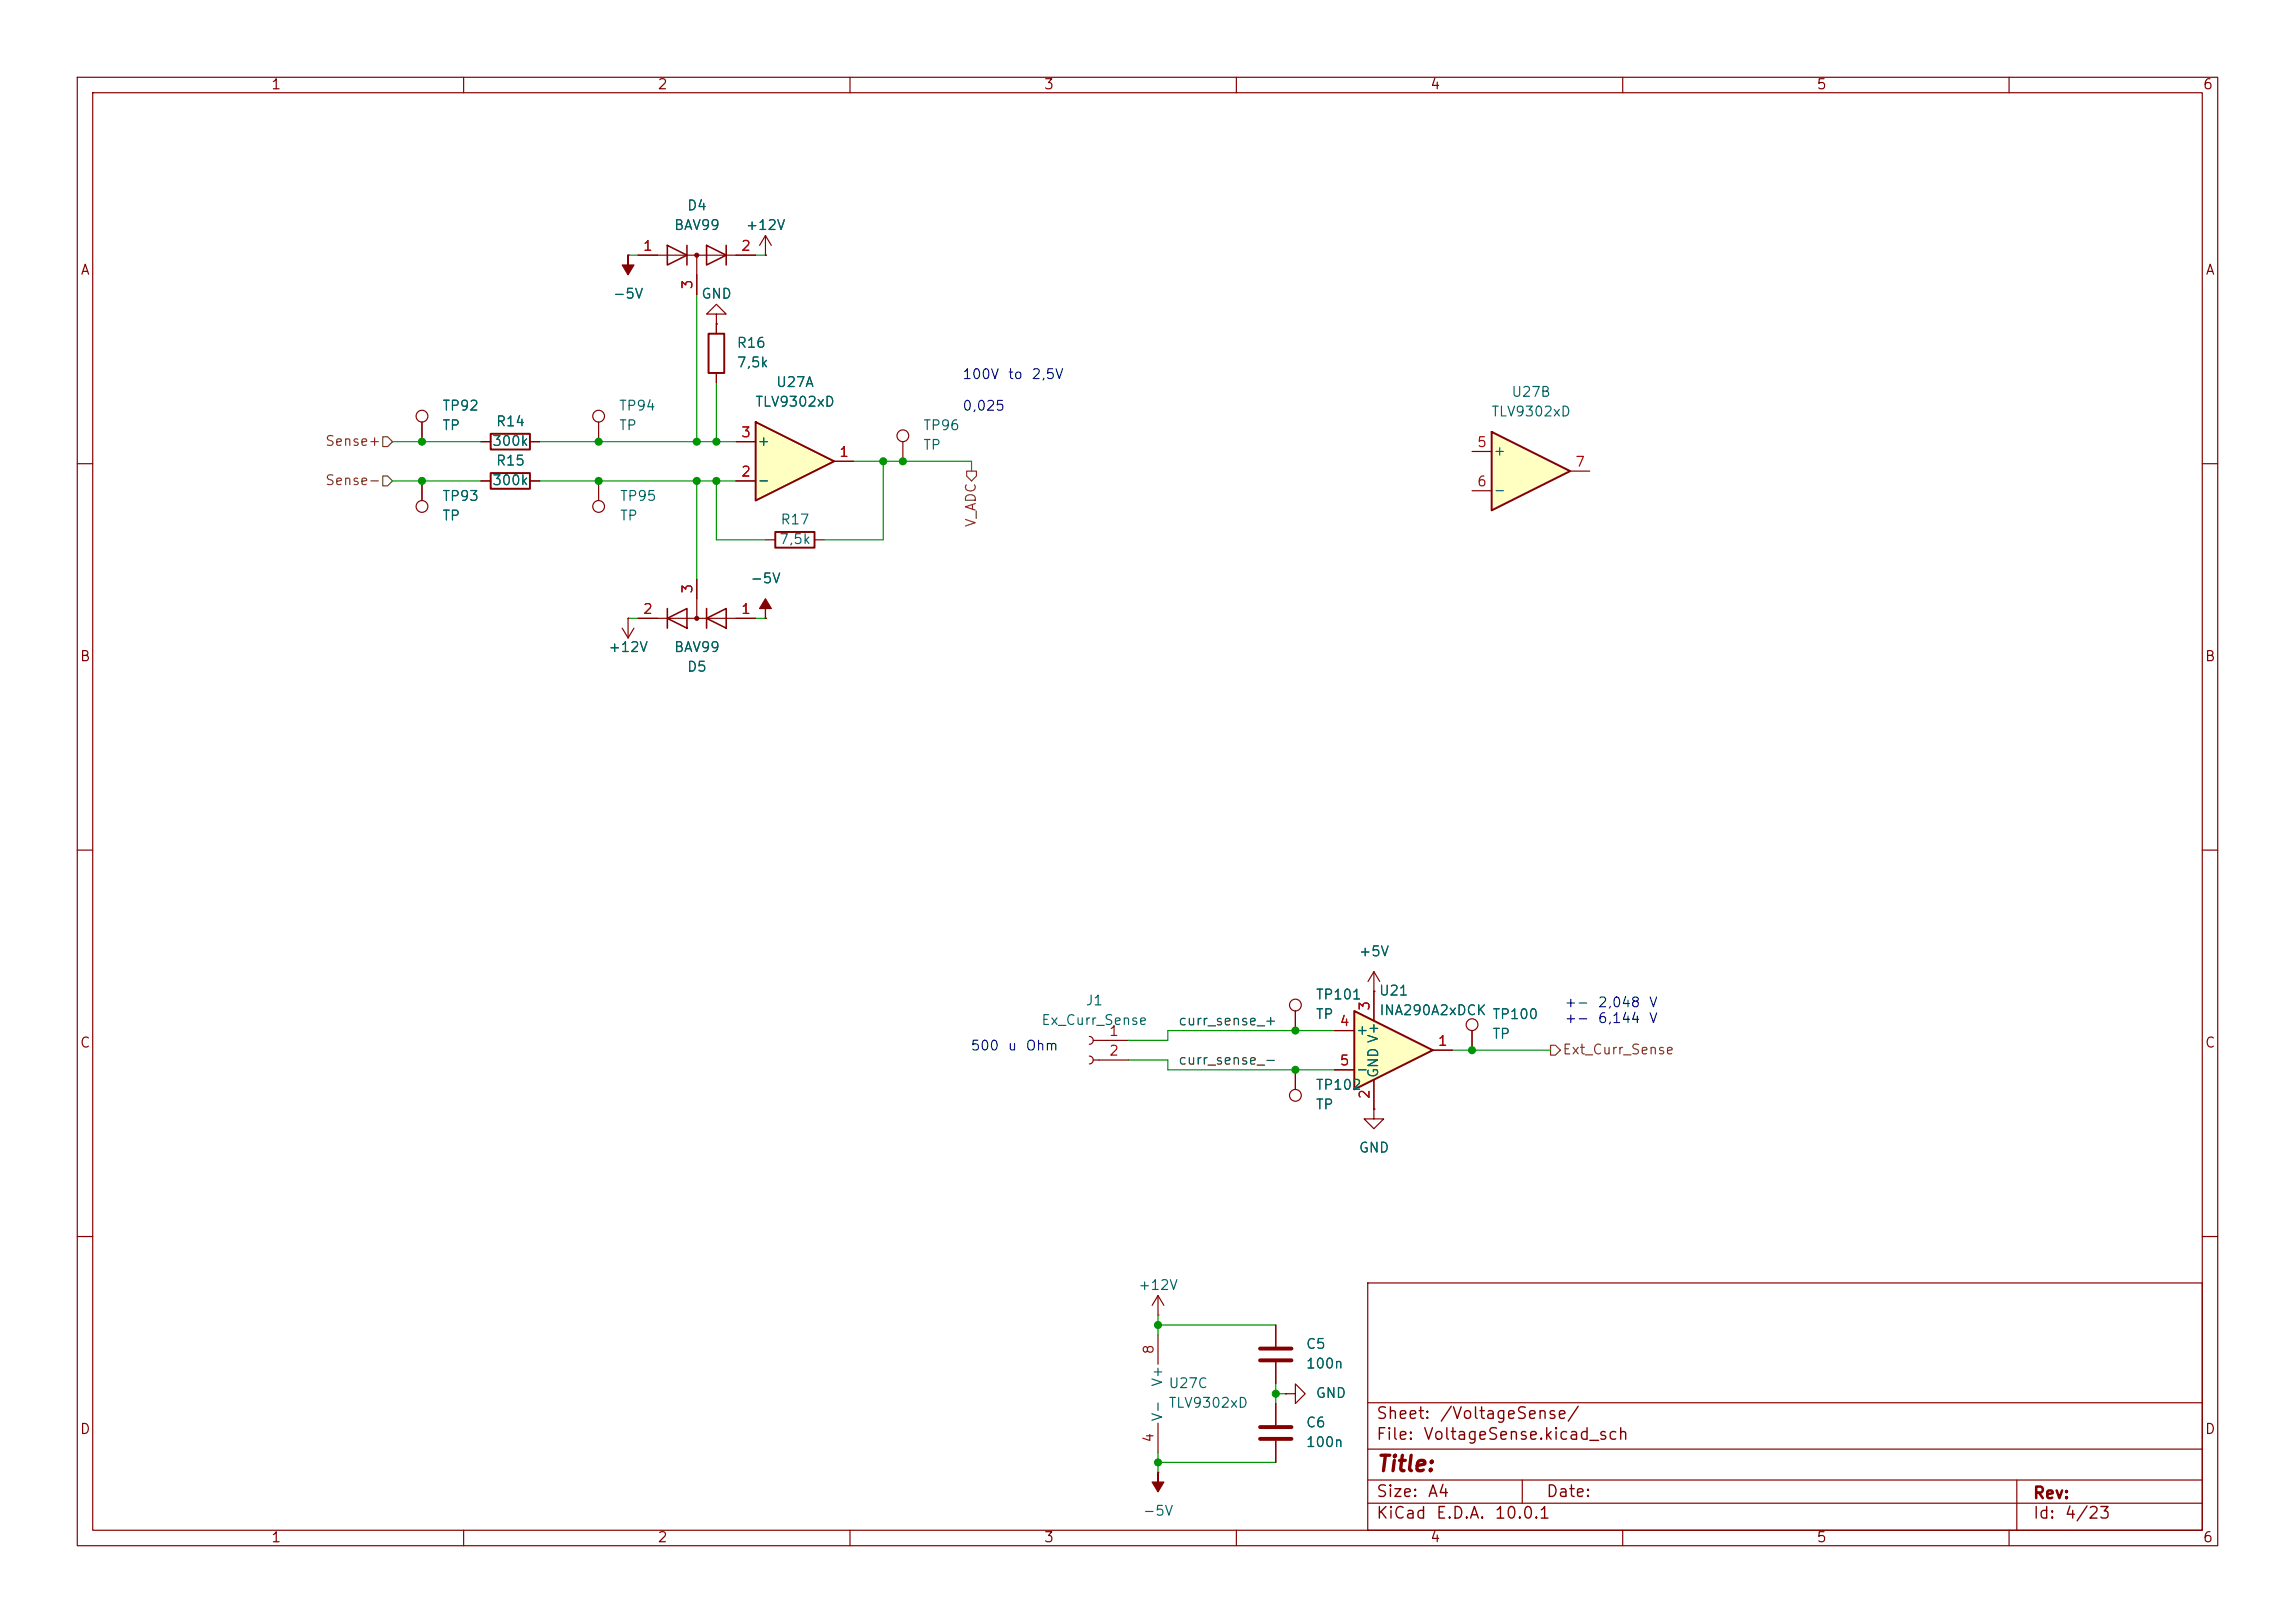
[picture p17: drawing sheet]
<svg xmlns="http://www.w3.org/2000/svg" width="297mm" height="210mm" viewBox="0 0 297 210" stroke-linecap="round" stroke-linejoin="round" font-family="sans-serif">
<defs><g id="words">
<text font-size="2" fill="#840000" x="178" y="190.9">Title:</text>
<g font-size="1.5" fill="#840000">
<text x="178" y="184">Sheet:</text>
<text x="186.2" y="184">/VoltageSense/</text>
<text x="178" y="186.7">File:</text>
<text x="184.1" y="186.7">VoltageSense.kicad_sch</text>
<text x="178" y="196.9">KiCad</text>
<text x="178" y="194.1">Size:</text>
<text x="184.7" y="194.1">A4</text>
<text x="185.7" y="196.9">E.D.A.</text>
<text x="193.3" y="196.9">10.0.1</text>
<text x="200" y="194.1">Date:</text>
<text x="263" y="194.3">Rev:</text>
<text x="263" y="196.9">Id:</text>
<text x="267.1" y="196.9">4/23</text>
</g>
<g font-size="1.3" fill="#840000">
<text x="35" y="11.9">1</text>
<text x="85" y="11.9">2</text>
<text x="135" y="11.9">3</text>
<text x="185" y="11.9">4</text>
<text x="235" y="11.9">5</text>
<text x="285" y="11.9">6</text>
<text x="10.3" y="35.9">A</text>
<text x="285.3" y="35.9">A</text>
<text x="10.3" y="85.9">B</text>
<text x="285.3" y="85.9">B</text>
<text x="10.3" y="135.9">C</text>
<text x="285.3" y="135.9">C</text>
<text x="10.3" y="185.9">D</text>
<text x="285.3" y="185.9">D</text>
<text x="35" y="199.9">1</text>
<text x="85" y="199.9">2</text>
<text x="135" y="199.9">3</text>
<text x="185" y="199.9">4</text>
<text x="235" y="199.9">5</text>
<text x="285" y="199.9">6</text>
</g>
<g font-size="1.3" fill="#006464">
<text x="88.8" y="27.5">D4</text>
<text x="87.1" y="30.1">BAV99</text>
<text x="96.4" y="30.1">+12V</text>
<text x="79.2" y="39">-5V</text>
<text x="90.7" y="39">GND</text>
<text x="95.3" y="47.9">7,5k</text>
<text x="95.3" y="45.3">R16</text>
<text x="57.2" y="53.4">TP92</text>
<text x="80" y="53.4">TP94</text>
<text x="97.7" y="52.9">TLV9302xD</text>
<text x="100.3" y="50.4">U27A</text>
<text x="195.5" y="51.7">U27B</text>
<text x="57.2" y="56">TP</text>
<text x="63.6" y="58">300k</text>
<text x="64.1" y="55.5">R14</text>
<text x="80" y="56">TP</text>
<text x="97.9" y="58">+</text>
<text x="119.4" y="56">TP96</text>
<text x="119.4" y="58.5">TP</text>
<text x="192.9" y="54.2">TLV9302xD</text>
<text x="193.2" y="59.3">+</text>
<text x="57.2" y="65.1">TP93</text>
<text x="63.6" y="63.1">300k</text>
<text x="64.1" y="60.6">R15</text>
<text x="80.1" y="65.1">TP95</text>
<text x="97.9" y="63.1">-</text>
<text x="193.2" y="64.4">-</text>
<text x="57.2" y="67.7">TP</text>
<text x="80.1" y="67.7">TP</text>
<text x="100.7" y="70.7">7,5k</text>
<text x="100.9" y="68.2">R17</text>
<text x="97" y="75.8">-5V</text>
<text x="78.6" y="84.7">+12V</text>
<text x="87.1" y="84.7">BAV99</text>
<text x="88.8" y="87.2">D5</text>
<text x="175.8" y="124.1">+5V</text>
<text x="140.4" y="130.4">J1</text>
<text x="170.2" y="129.6">TP101</text>
<text x="178.4" y="129.1">U21</text>
<text x="178.4" y="131.7">INA290A2xDCK</text>
<text x="134.7" y="132.9">Ex_Curr_Sense</text>
<text x="170.2" y="132.2">TP</text>
<text x="175.4" y="134.2">+</text>
<text x="193" y="132.2">TP100</text>
<text x="193" y="134.7">TP</text>
<text x="170.2" y="141.3">TP102</text>
<text x="170.2" y="143.9">TP</text>
<text x="175.4" y="139.3">-</text>
<text x="178.7" y="139.6" transform="rotate(-90 178.7 139.6)">GND V+</text>
<text x="175.8" y="149.5">GND</text>
<text x="147.2" y="167.2">+12V</text>
<text x="150.7" y="179.5" transform="rotate(-90 150.7 179.5)">V+</text>
<text x="151.1" y="179.9">U27C</text>
<text x="168.9" y="174.9">C5</text>
<text x="168.9" y="177.4">100n</text>
<text x="150.7" y="184" transform="rotate(-90 150.7 184)">V-</text>
<text x="151.1" y="182.5">TLV9302xD</text>
<text x="168.9" y="185">C6</text>
<text x="170.2" y="181.2">GND</text>
<text x="168.9" y="187.6">100n</text>
<text x="147.8" y="196.4">-5V</text>
</g>
<g font-size="1.3" fill="#a90000">
<text x="83.1" y="32.8">1</text>
<text x="95.8" y="32.8">2</text>
<text x="89.9" y="37.5" transform="rotate(-90 89.9 37.5)">3</text>
<text x="95.8" y="56.9">3</text>
<text x="108.5" y="59.4">1</text>
<text x="191.1" y="58.2">5</text>
<text x="95.8" y="62">2</text>
<text x="191.1" y="63.2">6</text>
<text x="203.8" y="60.7">7</text>
<text x="89.9" y="76.9" transform="rotate(-90 89.9 76.9)">3</text>
<text x="83.1" y="79.8">2</text>
<text x="95.8" y="79.8">1</text>
<text x="177.5" y="130.9" transform="rotate(-90 177.5 130.9)">3</text>
<text x="143.4" y="134.4">1</text>
<text x="143.4" y="136.9">2</text>
<text x="173.3" y="133.1">4</text>
<text x="186" y="135.6">1</text>
<text x="173.3" y="138.2">5</text>
<text x="177.5" y="142.3" transform="rotate(-90 177.5 142.3)">2</text>
<text x="149.6" y="175.3" transform="rotate(-90 149.6 175.3)">8</text>
<text x="149.6" y="186.8" transform="rotate(-90 149.6 186.8)">4</text>
</g>
<g font-size="1.3" fill="#0000c2">
<text x="124.5" y="49.4">100V</text>
<text x="124.5" y="53.5">0,025</text>
<text x="130.3" y="49.4">to</text>
<text x="133.4" y="49.4">2,5V</text>
<text x="202.4" y="130.7">+-</text>
<text x="206.7" y="130.7">2,048</text>
<text x="213.3" y="130.7">V</text>
<text x="125.5" y="136.2">500</text>
<text x="130.3" y="136.2">u</text>
<text x="132.6" y="136.2">Ohm</text>
<text x="202.4" y="132.7">+-</text>
<text x="206.7" y="132.7">6,144</text>
<text x="213.3" y="132.7">V</text>
</g>
<g font-size="1.3" fill="#725600">
<text x="42" y="58">Sense+</text>
<text x="42" y="63.1">Sense-</text>
<text x="126.6" y="68.3" transform="rotate(-90 126.6 68.3)">V_ADC</text>
<text x="202.1" y="136.8">Ext_Curr_Sense</text>
</g>
<g font-size="1.3" fill="#0f0f0f">
<text x="152.4" y="133">curr_sense_+</text>
<text x="152.4" y="138.1">curr_sense_-</text>
</g>
</g></defs>
<g fill="none" stroke="#840000" stroke-width=".15">
<path d="M10 10h277v190h-277zM12 12h273v186h-273zM60 10v2M110 10v2M160 10v2M210 10v2M260 10v2M62.2 57.2h1.3M68.6 57.2h1.2M92.7 41.9v1.3M92.7 48.3v1.2M10 60h2"/>
<path d="M285 60h2M10 110h2M285 110h2M141 134.1a.51 .51 0 0 1 .5 .5 .51 .51 0 0 1-.5 .5M141 136.7a.51 .51 0 0 1 .5 .5 .51 .51 0 0 1-.5 .5M141.5 134.6h4.5M141.5 137.2h4.5M167.6 130.8v2.6M10 160h2M177 166h108v32h-108zM285 160h2M60 198v2"/>
<path d="M110 198v2M160 198v2M177 194.5h108M177 191.5h108M177 187.5h108M177 181.5h108M197 191.5v3M210 198v2M260 198v2M261 191.5v6.5"/>
<circle cx="167.6" cy="130" r=".76"/>
</g>
<path d="M63.5 56.1h5.1v2.1h-5.1zM91.7 43.2h2v5.1h-2z" fill="none" stroke="#840000" stroke-width=".25"/>
<path d="M175.3 130.8l10.1 5.1-10.1 5.1z" fill="#ffffc2"/>
<path d="M175.3 130.8l10.1 5.1-10.1 5.1z" fill="none" stroke="#840000" stroke-width=".25"/>
<path d="M172.7 133.4h2.6M172.7 138.4h2.6M177.8 128.3v3.8M177.8 139.7v3.8M185.4 135.9h2.6" fill="none" stroke="#840000" stroke-width=".15"/>
<path d="M193 55.9l10.2 5.1-10.2 5z" fill="#ffffc2"/>
<path d="M193 55.9l10.2 5.1-10.2 5zM63.5 61.2h5.1v2h-5.1z" fill="none" stroke="#840000" stroke-width=".25"/>
<g fill="none" stroke="#840000" stroke-width=".15">
<path d="M81.3 33h.1M82.5 33h15.3M90.2 33v5.1M99.1 33h.1M99.1 30.5l-.8 1.3M99.1 30.5l.7 1.3M99.1 30.5v2.5M54.6 54.6v2.6M77.5 54.6v2.6M92.7 40.6h1.3l-1.3-1.2-1.3 1.2h1.3v1.3M92.7 41.9h.1M116.8 57.2v2.5"/>
<path d="M190.5 58.4h2.5M54.6 62.2v2.6M62.2 62.2h1.3M68.6 62.2h1.2M77.5 62.2v2.6M90.2 74.9v5.1M190.5 63.5h2.5M203.2 61h2.5M80.5 81.3l.8 1.3M81.3 80h.1M81.3 80v2.6M82 81.3l-.7 1.3"/>
<path d="M82.5 80h15.3M99.1 80h.1M177.8 128.3h.1M177.8 125.7l-.8 1.3M177.8 125.7l.8 1.3M177.8 125.7v2.6M190.5 133.4v2.5M149.9 170.2h.1M149.9 167.6v2.6M149.9 172.7v3.8M149.9 167.6l-.8 1.3M149.9 167.6l.7 1.3"/>
<path d="M149.9 190.5h.1M149.9 184.2v3.8"/>
<circle cx="54.6" cy="53.8" r=".76"/>
<circle cx="77.5" cy="53.8" r=".76"/>
<circle cx="116.8" cy="56.4" r=".76"/>
<circle cx="54.6" cy="65.5" r=".76"/>
<circle cx="77.5" cy="65.5" r=".76"/>
<circle cx="190.5" cy="132.6" r=".76"/>
</g>
<path d="M86.4 31.8l2.5 1.2-2.5 1.3zM88.9 31.8v2.5M91.4 31.8l2.6 1.2-2.6 1.3zM94 31.8v2.5M86.4 78.7v2.6M91.4 78.7v2.6M86.4 80l2.5-1.3v2.6zM91.4 80l2.6-1.3v2.6z" fill="none" stroke="#840000" stroke-width=".2"/>
<g fill="#840000" stroke="#840000" stroke-width=".15">
<path d="M99.1 77.5l.7 1.2h-.7v1.3v-1.3h-.8z"/>
<path d="M149.9 190.5v1.3h.7l-.7 1.2-.8-1.2h.8z"/>
<path d="M81.3 33v1.3h.7l-.7 1.3-.8-1.3h.8z"/>
<circle cx="90.2" cy="80" r=".25"/>
<circle cx="90.2" cy="33" r=".25"/>
</g>
<path d="M97.8 54.6l10.1 5.1-10.1 5.1z" fill="#ffffc2"/>
<path d="M97.8 54.6l10.1 5.1-10.1 5.1zM100.3 68.8h5.1v2.1h-5.1z" fill="none" stroke="#840000" stroke-width=".25"/>
<g fill="none" stroke="#840000" stroke-width=".15">
<path d="M81.3 33h.1M82.5 33h2.6M90.2 35.6v2.5M95.2 33h2.6M99.1 33h.1M54.6 54.6v2.6M62.2 57.2h1.3M68.6 57.2h1.2M92.7 41.9h.1M92.7 41.9v1.3M92.7 48.3v1.2M95.2 57.2h2.6"/>
<path d="M107.9 59.7h2.6M54.6 62.2v2.6M62.2 62.2h1.3M68.6 62.2h1.2M90.2 74.9v2.6M95.2 62.2h2.6M99.1 69.9h1.2M105.4 69.9h1.3M81.3 80h.1M82.5 80h2.6M95.2 80h2.6M99.1 80h.1"/>
<path d="M167.6 130.8v2.6M167.6 138.4v2.6M172.7 133.4h2.6M172.7 138.4h2.6M177.8 128.3h.1M177.8 128.3v3.8M177.8 139.7v3.8M185.4 135.9h2.6M190.5 133.4v2.5M177.8 143.5v1.3h1.3l-1.3 1.3-1.3-1.3h1.3M177.8 143.5h.1M165.1 171.5v2.7"/>
<path d="M165.1 176.3v2.8M165.1 181.6v2.8M165.1 186.4v2.8M166.4 180.3h1.2v-1.2l1.3 1.2-1.3 1.3v-1.3M166.4 180.3h.1"/>
<circle cx="167.6" cy="141.7" r=".76"/>
</g>
<path d="M163.1 174.5h4M163.1 176h4M163.1 184.7h4M163.1 186.2h4" fill="none" stroke="#840000" stroke-width=".51"/>
<path d="M49.5 56.5h.7l.6 .7-.6 .6h-.7zM49.5 61.6h.7l.6 .6-.6 .7h-.7zM125.1 61h1.3v.6l-.7 .6-.6-.6zM200.7 135.3h.6l.6 .6-.6 .6h-.6z" fill="none" stroke="#725600" stroke-width=".15"/>
<g fill="none" stroke="#009600" stroke-width=".15">
<path d="M81.3 33h1.2M90.2 38.1v19.1M97.8 33h1.3M50.8 57.2h11.4M69.8 57.2h25.4M92.7 49.5v7.7M110.5 59.7h15.2v1.3M114.3 59.7v10.2h-7.6M50.8 62.2h11.4M69.8 62.2h25.4M90.2 62.2v12.7M92.7 62.2v7.7h6.4"/>
<path d="M81.3 80h1.2M97.8 80h1.3M146 137.2h5.1v1.2h21.6M172.7 133.4h-21.6v1.2h-5.1M188 135.9h12.7M149.9 170.2v2.5M149.9 171.5h15.2M165.1 179.1v2.5M149.9 188v2.5M149.9 189.2h15.2M165.1 180.3h1.3"/>
</g>
<g fill="#009600" stroke="#009600" stroke-width=".13">
<circle cx="116.8" cy="59.7" r=".46"/>
<circle cx="114.3" cy="59.7" r=".46"/>
<circle cx="167.6" cy="133.4" r=".46"/>
<circle cx="149.9" cy="189.2" r=".46"/>
<circle cx="165.1" cy="180.3" r=".46"/>
<circle cx="149.9" cy="171.5" r=".46"/>
<circle cx="190.5" cy="135.9" r=".46"/>
<circle cx="167.6" cy="138.4" r=".46"/>
<circle cx="77.5" cy="62.2" r=".46"/>
<circle cx="77.5" cy="57.2" r=".46"/>
<circle cx="90.2" cy="57.2" r=".46"/>
<circle cx="92.7" cy="57.2" r=".46"/>
<circle cx="90.2" cy="62.2" r=".46"/>
<circle cx="92.7" cy="62.2" r=".46"/>
<circle cx="54.6" cy="57.2" r=".46"/>
<circle cx="54.6" cy="62.2" r=".46"/>
</g>
<use href="#words"/>
</svg>
